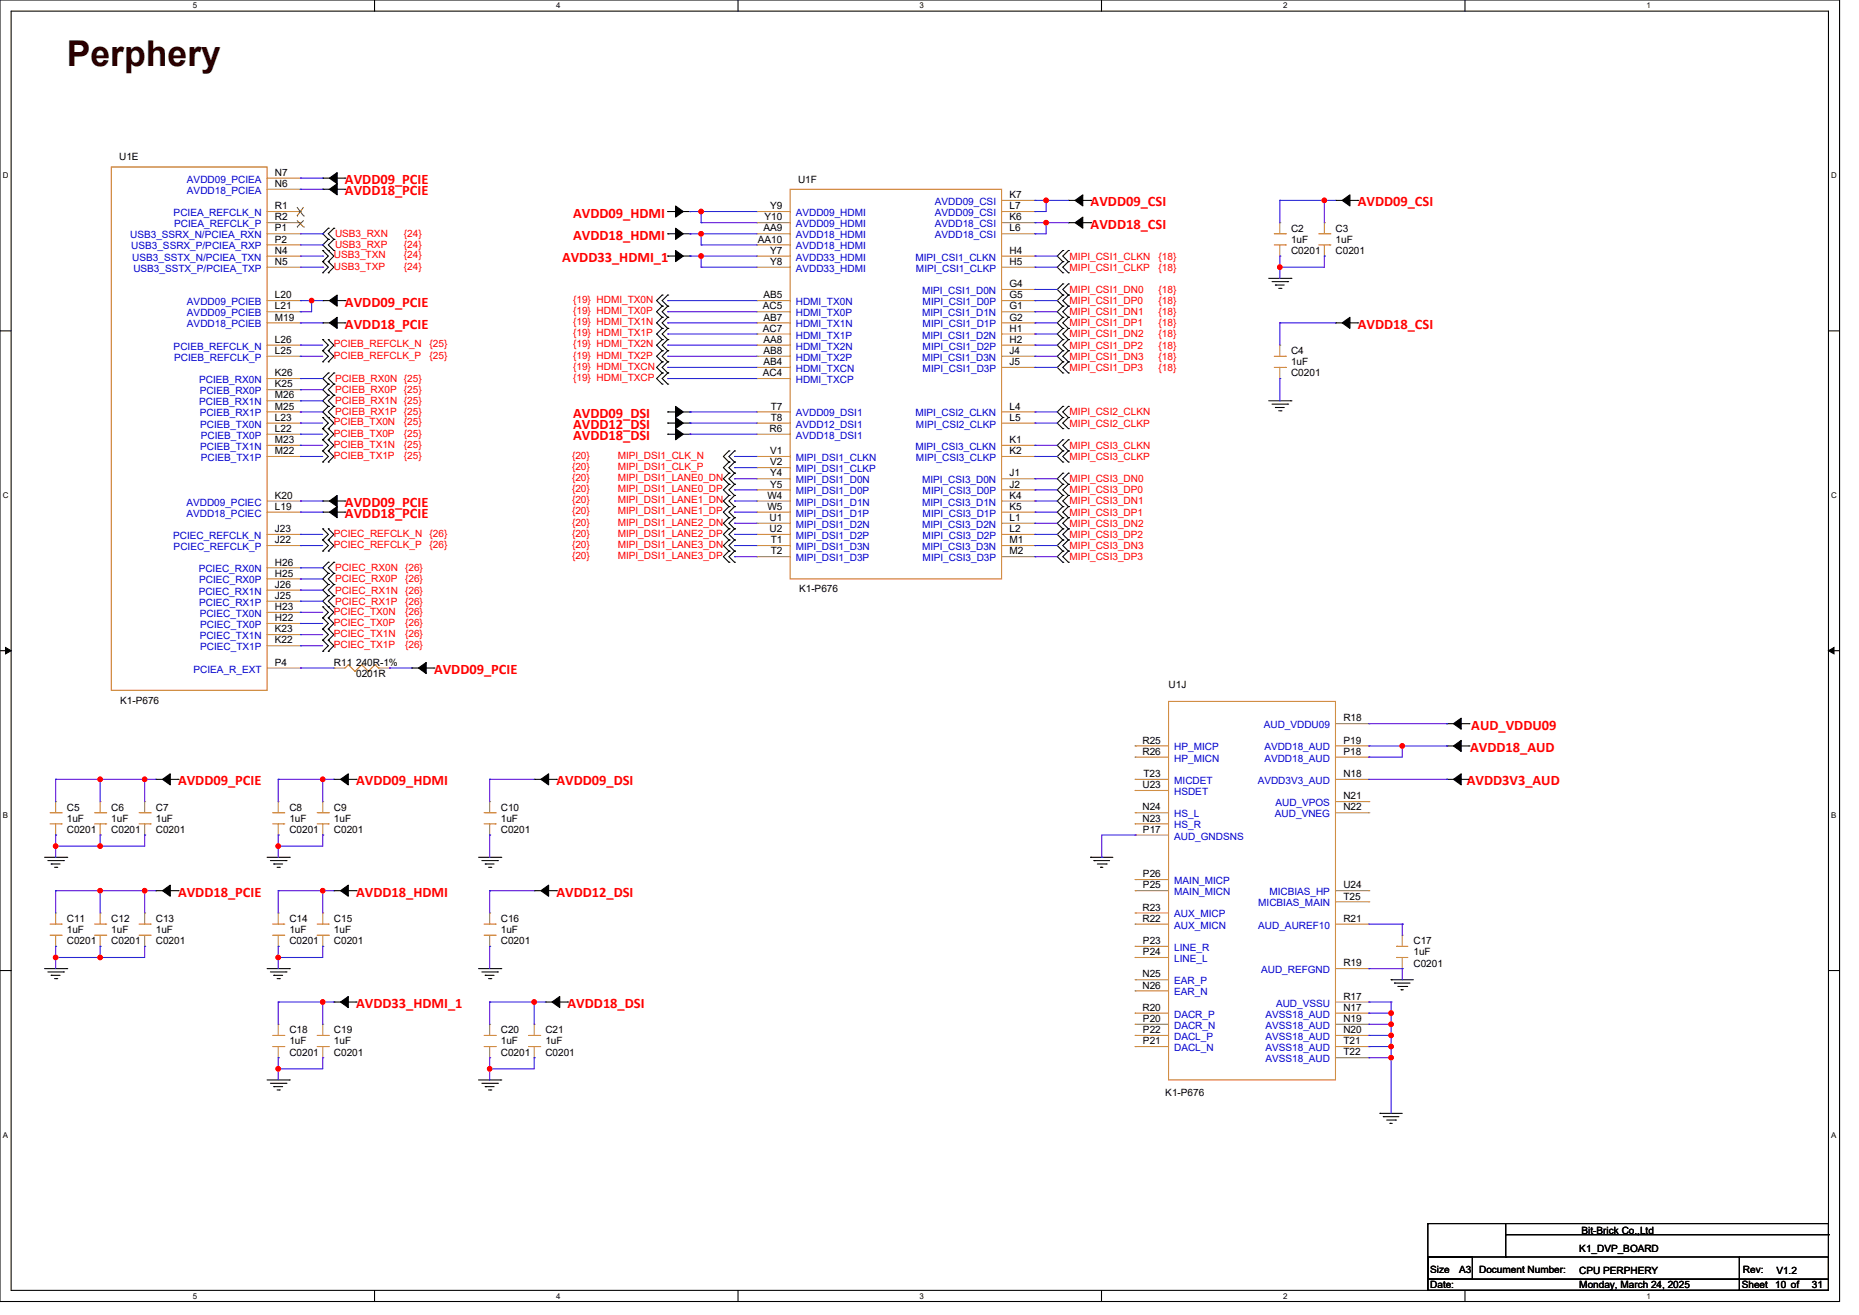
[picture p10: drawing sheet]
<svg xmlns="http://www.w3.org/2000/svg" width="297mm" height="210mm" viewBox="0 0 297 210" stroke-linecap="round" stroke-linejoin="round" font-family="sans-serif">
<defs><g id="words">
<text font-size="5.7" fill="#400000" x="10.7" y="10.5">Perphery</text>
<g font-size="2.3" fill="#f00">
<text x="55.1" y="29.4">AVDD09_PCIE</text>
<text x="55.1" y="31.2">AVDD18_PCIE</text>
<text x="91.6" y="34.7">AVDD09_HDMI</text>
<text x="174.2" y="33">AVDD09_CSI</text>
<text x="216.9" y="33">AVDD09_CSI</text>
<text x="89.8" y="41.8">AVDD33_HDMI_1</text>
<text x="91.6" y="38.3">AVDD18_HDMI</text>
<text x="174.2" y="36.5">AVDD18_CSI</text>
<text x="55.1" y="49">AVDD09_PCIE</text>
<text x="55.1" y="52.5">AVDD18_PCIE</text>
<text x="216.9" y="52.5">AVDD18_CSI</text>
<text x="91.6" y="66.7">AVDD09_DSI</text>
<text x="91.6" y="68.5">AVDD12_DSI</text>
<text x="91.6" y="70.3">AVDD18_DSI</text>
<text x="55.1" y="81">AVDD09_PCIE</text>
<text x="55.1" y="82.7">AVDD18_PCIE</text>
<text x="69.3" y="107.6">AVDD09_PCIE</text>
<text x="235.1" y="116.5">AUD_VDDU09</text>
<text x="28.4" y="125.4">AVDD09_PCIE</text>
<text x="56.9" y="125.4">AVDD09_HDMI</text>
<text x="88.9" y="125.4">AVDD09_DSI</text>
<text x="234.3" y="125.4">AVDD3V3_AUD</text>
<text x="234.9" y="120.1">AVDD18_AUD</text>
<text x="28.4" y="143.2">AVDD18_PCIE</text>
<text x="56.9" y="143.2">AVDD18_HDMI</text>
<text x="88.9" y="143.2">AVDD12_DSI</text>
<text x="56.9" y="161">AVDD33_HDMI_1</text>
<text x="90.7" y="161">AVDD18_DSI</text>
</g>
<g font-size="1.6">
<text x="19" y="25.6">U1E</text>
<text x="43.9" y="28.1">N7</text>
<text x="43.9" y="29.9">N6</text>
<text x="127.5" y="29.2">U1F</text>
<text x="43.9" y="33.4">R1</text>
<text x="43.9" y="35.2">R2</text>
<text x="122.2" y="35.2">Y10</text>
<text x="123" y="33.4">Y9</text>
<text x="161.3" y="31.6">K7</text>
<text x="161.3" y="33.4">L7</text>
<text x="161.3" y="35.2">K6</text>
<text x="43.9" y="37">P1</text>
<text x="43.9" y="38.7">P2</text>
<text x="43.9" y="40.5">N4</text>
<text x="121.1" y="38.7">AA10</text>
<text x="122" y="37">AA9</text>
<text x="123" y="40.5">Y7</text>
<text x="161.3" y="37">L6</text>
<text x="161.3" y="40.5">H4</text>
<text x="206.3" y="37">C2</text>
<text x="206.3" y="38.8">1uF</text>
<text x="206.3" y="40.6">C0201</text>
<text x="213.4" y="37">C3</text>
<text x="213.4" y="38.8">1uF</text>
<text x="213.4" y="40.6">C0201</text>
<text x="43.9" y="47.6">L20</text>
<text x="43.9" y="42.3">N5</text>
<text x="122" y="47.6">AB5</text>
<text x="123" y="42.3">Y8</text>
<text x="161.3" y="42.3">H5</text>
<text x="161.3" y="45.9">G4</text>
<text x="161.3" y="47.6">G5</text>
<text x="43.9" y="49.4">L21</text>
<text x="43.9" y="51.2">M19</text>
<text x="121.9" y="49.4">AC5</text>
<text x="121.9" y="53">AC7</text>
<text x="122" y="51.2">AB7</text>
<text x="161.3" y="49.4">G1</text>
<text x="161.3" y="51.2">G2</text>
<text x="161.3" y="53">H1</text>
<text x="43.9" y="54.7">L26</text>
<text x="43.9" y="56.5">L25</text>
<text x="122" y="54.7">AA8</text>
<text x="122" y="56.5">AB8</text>
<text x="122" y="58.3">AB4</text>
<text x="161.3" y="54.7">H2</text>
<text x="161.3" y="56.5">J4</text>
<text x="161.3" y="58.3">J5</text>
<text x="206.3" y="56.6">C4</text>
<text x="206.3" y="58.3">1uF</text>
<text x="43.9" y="60.1">K26</text>
<text x="43.9" y="61.9">K25</text>
<text x="43.9" y="63.6">M26</text>
<text x="43.9" y="65.4">M25</text>
<text x="121.9" y="60.1">AC4</text>
<text x="123.1" y="65.4">T7</text>
<text x="161.3" y="65.4">L4</text>
<text x="206.3" y="60.1">C0201</text>
<text x="43.9" y="67.2">L23</text>
<text x="43.9" y="69">L22</text>
<text x="43.9" y="70.7">M23</text>
<text x="123" y="69">R6</text>
<text x="123.1" y="67.2">T8</text>
<text x="161.3" y="67.2">L5</text>
<text x="161.3" y="70.7">K1</text>
<text x="43.9" y="72.5">M22</text>
<text x="123" y="72.5">V1</text>
<text x="123" y="74.3">V2</text>
<text x="123" y="76.1">Y4</text>
<text x="123" y="77.9">Y5</text>
<text x="161.3" y="72.5">K2</text>
<text x="161.3" y="76.1">J1</text>
<text x="161.3" y="77.9">J2</text>
<text x="43.9" y="79.6">K20</text>
<text x="43.9" y="81.4">L19</text>
<text x="122.6" y="79.6">W4</text>
<text x="122.6" y="81.4">W5</text>
<text x="123" y="83.2">U1</text>
<text x="161.3" y="79.6">K4</text>
<text x="161.3" y="81.4">K5</text>
<text x="161.3" y="83.2">L1</text>
<text x="43.9" y="85">J23</text>
<text x="43.9" y="86.8">J22</text>
<text x="123" y="85">U2</text>
<text x="123.1" y="86.8">T1</text>
<text x="123.1" y="88.5">T2</text>
<text x="161.3" y="85">L2</text>
<text x="161.3" y="86.8">M1</text>
<text x="161.3" y="88.5">M2</text>
<text x="43.9" y="90.3">H26</text>
<text x="43.9" y="92.1">H25</text>
<text x="43.9" y="93.9">J26</text>
<text x="43.9" y="95.6">J25</text>
<text x="127.7" y="94.6">K1-P676</text>
<text x="43.9" y="97.4">H23</text>
<text x="43.9" y="99.2">H22</text>
<text x="43.9" y="101">K23</text>
<text x="43.9" y="106.3">P4</text>
<text x="43.9" y="102.8">K22</text>
<text x="53.3" y="106.3">R11</text>
<text x="56.9" y="106.3">240R-1%</text>
<text x="19.2" y="112.4">K1-P676</text>
<text x="56.9" y="108.1">0201R</text>
<text x="186.7" y="109.9">U1J</text>
<text x="182.5" y="118.8">R25</text>
<text x="214.6" y="115.2">R18</text>
<text x="214.6" y="118.8">P19</text>
<text x="182.5" y="120.5">R26</text>
<text x="182.5" y="125.9">U23</text>
<text x="182.7" y="124.1">T23</text>
<text x="214.6" y="120.5">P18</text>
<text x="214.6" y="124.1">N18</text>
<text x="10.7" y="129.5">C5</text>
<text x="10.7" y="131.2">1uF</text>
<text x="17.8" y="129.5">C6</text>
<text x="17.8" y="131.2">1uF</text>
<text x="24.9" y="129.5">C7</text>
<text x="24.9" y="131.2">1uF</text>
<text x="46.2" y="129.5">C8</text>
<text x="46.2" y="131.2">1uF</text>
<text x="53.3" y="129.5">C9</text>
<text x="53.3" y="131.2">1uF</text>
<text x="80" y="129.5">C10</text>
<text x="80" y="131.2">1uF</text>
<text x="182.5" y="129.4">N24</text>
<text x="182.5" y="131.2">N23</text>
<text x="214.6" y="129.4">N22</text>
<text x="214.6" y="127.6">N21</text>
<text x="10.7" y="133">C0201</text>
<text x="17.8" y="133">C0201</text>
<text x="24.9" y="133">C0201</text>
<text x="46.2" y="133">C0201</text>
<text x="53.3" y="133">C0201</text>
<text x="80" y="133">C0201</text>
<text x="182.6" y="133">P17</text>
<text x="182.6" y="141.9">P25</text>
<text x="182.6" y="140.1">P26</text>
<text x="214.6" y="141.9">U24</text>
<text x="214.6" y="143.6">T25</text>
<text x="10.7" y="147.2">C11</text>
<text x="10.7" y="149">1uF</text>
<text x="17.8" y="147.2">C12</text>
<text x="17.8" y="149">1uF</text>
<text x="24.9" y="147.2">C13</text>
<text x="24.9" y="149">1uF</text>
<text x="46.2" y="147.2">C14</text>
<text x="46.2" y="149">1uF</text>
<text x="53.3" y="147.2">C15</text>
<text x="53.3" y="149">1uF</text>
<text x="80" y="147.2">C16</text>
<text x="80" y="149">1uF</text>
<text x="182.5" y="147.2">R22</text>
<text x="182.5" y="145.4">R23</text>
<text x="214.6" y="147.2">R21</text>
<text x="10.7" y="150.8">C0201</text>
<text x="17.8" y="150.8">C0201</text>
<text x="24.9" y="150.8">C0201</text>
<text x="46.2" y="150.8">C0201</text>
<text x="53.3" y="150.8">C0201</text>
<text x="80" y="150.8">C0201</text>
<text x="182.6" y="152.5">P24</text>
<text x="182.6" y="150.8">P23</text>
<text x="214.6" y="154.3">R19</text>
<text x="225.8" y="150.8">C17</text>
<text x="225.8" y="152.6">1uF</text>
<text x="225.8" y="154.3">C0201</text>
<text x="182.5" y="161.4">R20</text>
<text x="182.5" y="157.9">N26</text>
<text x="182.5" y="156.1">N25</text>
<text x="214.6" y="159.6">R17</text>
<text x="214.6" y="161.4">N17</text>
<text x="46.2" y="165">C18</text>
<text x="46.2" y="166.8">1uF</text>
<text x="53.3" y="165">C19</text>
<text x="53.3" y="166.8">1uF</text>
<text x="80" y="165">C20</text>
<text x="80" y="166.8">1uF</text>
<text x="87.1" y="165">C21</text>
<text x="87.1" y="166.8">1uF</text>
<text x="182.6" y="166.8">P21</text>
<text x="182.6" y="165">P22</text>
<text x="182.6" y="163.2">P20</text>
<text x="214.6" y="163.2">N19</text>
<text x="214.6" y="165">N20</text>
<text x="214.6" y="166.8">T21</text>
<text x="46.2" y="168.6">C0201</text>
<text x="53.3" y="168.6">C0201</text>
<text x="80" y="168.6">C0201</text>
<text x="87.1" y="168.6">C0201</text>
<text x="214.6" y="168.5">T22</text>
<text x="186.2" y="175">K1-P676</text>
<text x="252.7" y="197">Bit-Brick Co.,Ltd</text>
<text x="228.5" y="203.2">Size</text>
<text x="233.1" y="203.2">A3</text>
<text x="236.3" y="203.2">Document Number:</text>
<text x="252.3" y="203.4">CPU PERPHERY</text>
<text x="252.3" y="199.9">K1_DVP_BOARD</text>
<text x="278.5" y="203.2">Rev:</text>
<text x="283.8" y="203.4">V1.2</text>
<text x="228.5" y="205.7">Date:</text>
<text x="252.3" y="205.7">Monday, March 24, 2025</text>
<text x="278.3" y="205.7">Sheet</text>
<text x="283.6" y="205.7">10 of</text>
<text x="289.5" y="205.7">31</text>
</g>
<g font-size="1.6" fill="#00c">
<text x="29.9" y="29.2">AVDD09_PCIEA</text>
<text x="27.7" y="34.5">PCIEA_REFCLK_N</text>
<text x="29.9" y="30.9">AVDD18_PCIEA</text>
<text x="127.1" y="34.5">AVDD09_HDMI</text>
<text x="149.4" y="32.7">AVDD09_CSI</text>
<text x="149.4" y="34.5">AVDD09_CSI</text>
<text x="20.8" y="38.1">USB3_SSRX_N/PCIEA_RXN</text>
<text x="21" y="39.8">USB3_SSRX_P/PCIEA_RXP</text>
<text x="21.1" y="41.6">USB3_SSTX_N/PCIEA_TXN</text>
<text x="27.8" y="36.3">PCIEA_REFCLK_P</text>
<text x="127.1" y="36.3">AVDD09_HDMI</text>
<text x="127.1" y="38.1">AVDD18_HDMI</text>
<text x="127.1" y="41.6">AVDD33_HDMI</text>
<text x="127.1" y="39.8">AVDD18_HDMI</text>
<text x="146.3" y="41.6">MIPI_CSI1_CLKN</text>
<text x="149.4" y="36.3">AVDD18_CSI</text>
<text x="149.4" y="38.1">AVDD18_CSI</text>
<text x="21.3" y="43.4">USB3_SSTX_P/PCIEA_TXP</text>
<text x="127.1" y="43.4">AVDD33_HDMI</text>
<text x="146.3" y="43.4">MIPI_CSI1_CLKP</text>
<text x="147.3" y="46.9">MIPI_CSI1_D0N</text>
<text x="29.9" y="48.7">AVDD09_PCIEB</text>
<text x="29.9" y="50.5">AVDD09_PCIEB</text>
<text x="29.9" y="52.3">AVDD18_PCIEB</text>
<text x="127.1" y="48.7">HDMI_TX0N</text>
<text x="127.1" y="50.5">HDMI_TX0P</text>
<text x="127.1" y="52.3">HDMI_TX1N</text>
<text x="147.3" y="50.5">MIPI_CSI1_D1N</text>
<text x="147.4" y="48.7">MIPI_CSI1_D0P</text>
<text x="147.4" y="52.3">MIPI_CSI1_D1P</text>
<text x="27.7" y="55.8">PCIEB_REFCLK_N</text>
<text x="27.8" y="57.6">PCIEB_REFCLK_P</text>
<text x="127.1" y="54.1">HDMI_TX1P</text>
<text x="127.1" y="55.8">HDMI_TX2N</text>
<text x="127.1" y="57.6">HDMI_TX2P</text>
<text x="127.1" y="59.4">HDMI_TXCN</text>
<text x="147.3" y="54.1">MIPI_CSI1_D2N</text>
<text x="147.3" y="57.6">MIPI_CSI1_D3N</text>
<text x="147.4" y="55.8">MIPI_CSI1_D2P</text>
<text x="147.4" y="59.4">MIPI_CSI1_D3P</text>
<text x="31.8" y="61.2">PCIEB_RX0N</text>
<text x="31.8" y="64.7">PCIEB_RX1N</text>
<text x="31.9" y="62.9">PCIEB_RX0P</text>
<text x="127.1" y="61.2">HDMI_TXCP</text>
<text x="31.9" y="66.5">PCIEB_RX1P</text>
<text x="32" y="68.3">PCIEB_TX0N</text>
<text x="32" y="71.8">PCIEB_TX1N</text>
<text x="32.1" y="70.1">PCIEB_TX0P</text>
<text x="127.1" y="66.5">AVDD09_DSI1</text>
<text x="127.1" y="68.3">AVDD12_DSI1</text>
<text x="127.1" y="70.1">AVDD18_DSI1</text>
<text x="146.3" y="66.5">MIPI_CSI2_CLKN</text>
<text x="146.3" y="71.8">MIPI_CSI3_CLKN</text>
<text x="146.3" y="68.3">MIPI_CSI2_CLKP</text>
<text x="32.1" y="73.6">PCIEB_TX1P</text>
<text x="127.1" y="73.6">MIPI_DSI1_CLKN</text>
<text x="127.1" y="75.4">MIPI_DSI1_CLKP</text>
<text x="127.1" y="77.2">MIPI_DSI1_D0N</text>
<text x="146.3" y="73.6">MIPI_CSI3_CLKP</text>
<text x="147.3" y="77.2">MIPI_CSI3_D0N</text>
<text x="29.8" y="80.7">AVDD09_PCIEC</text>
<text x="29.8" y="82.5">AVDD18_PCIEC</text>
<text x="127.1" y="79">MIPI_DSI1_D0P</text>
<text x="127.1" y="80.7">MIPI_DSI1_D1N</text>
<text x="127.1" y="82.5">MIPI_DSI1_D1P</text>
<text x="147.3" y="80.7">MIPI_CSI3_D1N</text>
<text x="147.4" y="79">MIPI_CSI3_D0P</text>
<text x="147.4" y="82.5">MIPI_CSI3_D1P</text>
<text x="27.7" y="86.1">PCIEC_REFCLK_N</text>
<text x="27.7" y="87.8">PCIEC_REFCLK_P</text>
<text x="127.1" y="84.3">MIPI_DSI1_D2N</text>
<text x="127.1" y="86.1">MIPI_DSI1_D2P</text>
<text x="127.1" y="87.8">MIPI_DSI1_D3N</text>
<text x="127.1" y="89.6">MIPI_DSI1_D3P</text>
<text x="147.3" y="84.3">MIPI_CSI3_D2N</text>
<text x="147.3" y="87.8">MIPI_CSI3_D3N</text>
<text x="147.4" y="86.1">MIPI_CSI3_D2P</text>
<text x="147.4" y="89.6">MIPI_CSI3_D3P</text>
<text x="31.7" y="91.4">PCIEC_RX0N</text>
<text x="31.7" y="95">PCIEC_RX1N</text>
<text x="31.8" y="93.2">PCIEC_RX0P</text>
<text x="31.8" y="96.7">PCIEC_RX1P</text>
<text x="31.9" y="98.5">PCIEC_TX0N</text>
<text x="32" y="100.3">PCIEC_TX0P</text>
<text x="30.9" y="107.4">PCIEA_R_EXT</text>
<text x="31.9" y="102.1">PCIEC_TX1N</text>
<text x="32" y="103.8">PCIEC_TX1P</text>
<text x="187.6" y="119.8">HP_MICP</text>
<text x="201.9" y="116.3">AUD_VDDU09</text>
<text x="202" y="119.8">AVDD18_AUD</text>
<text x="187.6" y="121.6">HP_MICN</text>
<text x="187.6" y="125.2">MICDET</text>
<text x="200.9" y="125.2">AVDD3V3_AUD</text>
<text x="202" y="121.6">AVDD18_AUD</text>
<text x="187.6" y="127">HSDET</text>
<text x="187.6" y="130.5">HS_L</text>
<text x="203.7" y="130.5">AUD_VNEG</text>
<text x="203.8" y="128.7">AUD_VPOS</text>
<text x="187.6" y="134.1">AUD_GNDSNS</text>
<text x="187.6" y="132.3">HS_R</text>
<text x="187.6" y="143">MAIN_MICN</text>
<text x="187.6" y="141.2">MAIN_MICP</text>
<text x="202.8" y="143">MICBIAS_HP</text>
<text x="187.6" y="148.3">AUX_MICN</text>
<text x="187.6" y="146.5">AUX_MICP</text>
<text x="201" y="144.7">MICBIAS_MAIN</text>
<text x="201" y="148.3">AUD_AUREF10</text>
<text x="187.6" y="153.6">LINE_L</text>
<text x="187.6" y="151.8">LINE_R</text>
<text x="201.5" y="155.4">AUD_REFGND</text>
<text x="187.6" y="159">EAR_N</text>
<text x="187.6" y="157.2">EAR_P</text>
<text x="203.9" y="160.7">AUD_VSSU</text>
<text x="187.6" y="167.9">DACL_N</text>
<text x="187.6" y="166.1">DACL_P</text>
<text x="187.6" y="164.3">DACR_N</text>
<text x="187.6" y="162.5">DACR_P</text>
<text x="202.2" y="162.5">AVSS18_AUD</text>
<text x="202.2" y="164.3">AVSS18_AUD</text>
<text x="202.2" y="166.1">AVSS18_AUD</text>
<text x="202.2" y="167.9">AVSS18_AUD</text>
<text x="202.2" y="169.6">AVSS18_AUD</text>
</g>
<g font-size="1.6" fill="#f00">
<text x="53.3" y="41.3">USB3_TXN</text>
<text x="53.5" y="37.9">USB3_RXN</text>
<text x="53.5" y="39.7">USB3_RXP</text>
<text x="64.5" y="37.9">{24}</text>
<text x="64.5" y="39.7">{24}</text>
<text x="64.5" y="41.3">{24}</text>
<text x="170.9" y="41.4">MIPI_CSI1_CLKN</text>
<text x="185.1" y="41.4">{18}</text>
<text x="53.3" y="43">USB3_TXP</text>
<text x="64.5" y="43">{24}</text>
<text x="170.9" y="43.2">MIPI_CSI1_CLKP</text>
<text x="170.9" y="46.8">MIPI_CSI1_DN0</text>
<text x="185.1" y="43.2">{18}</text>
<text x="185.1" y="46.8">{18}</text>
<text x="91.6" y="48.4">{19} HDMI_TX0N</text>
<text x="91.6" y="50.2">{19} HDMI_TX0P</text>
<text x="91.6" y="51.9">{19} HDMI_TX1N</text>
<text x="91.6" y="53.7">{19} HDMI_TX1P</text>
<text x="170.9" y="48.6">MIPI_CSI1_DP0</text>
<text x="170.9" y="50.3">MIPI_CSI1_DN1</text>
<text x="170.9" y="52.1">MIPI_CSI1_DP1</text>
<text x="170.9" y="53.9">MIPI_CSI1_DN2</text>
<text x="185.1" y="48.6">{18}</text>
<text x="185.1" y="50.3">{18}</text>
<text x="185.1" y="52.1">{18}</text>
<text x="185.1" y="53.9">{18}</text>
<text x="53.3" y="55.5">PCIEB_REFCLK_N</text>
<text x="53.3" y="57.3">PCIEB_REFCLK_P</text>
<text x="68.6" y="55.5">{25}</text>
<text x="68.6" y="57.3">{25}</text>
<text x="91.6" y="55.5">{19} HDMI_TX2N</text>
<text x="91.6" y="57.3">{19} HDMI_TX2P</text>
<text x="91.6" y="59">{19} HDMI_TXCN</text>
<text x="170.9" y="55.7">MIPI_CSI1_DP2</text>
<text x="170.9" y="57.4">MIPI_CSI1_DN3</text>
<text x="170.9" y="59.2">MIPI_CSI1_DP3</text>
<text x="185.1" y="55.7">{18}</text>
<text x="185.1" y="57.4">{18}</text>
<text x="185.1" y="59.2">{18}</text>
<text x="53.5" y="61">PCIEB_RX0N {25}</text>
<text x="53.5" y="62.8">PCIEB_RX0P</text>
<text x="53.5" y="64.6">PCIEB_RX1N {25}</text>
<text x="64.5" y="62.8">{25}</text>
<text x="91.6" y="60.8">{19} HDMI_TXCP</text>
<text x="53.3" y="67.9">PCIEB_TX0N</text>
<text x="53.3" y="69.7">PCIEB_TX0P</text>
<text x="53.3" y="71.5">PCIEB_TX1N</text>
<text x="53.5" y="66.3">PCIEB_RX1P</text>
<text x="64.5" y="66.3">{25}</text>
<text x="64.5" y="67.9">{25}</text>
<text x="64.5" y="69.7">{25}</text>
<text x="64.5" y="71.5">{25}</text>
<text x="170.9" y="71.7">MIPI_CSI3_CLKN</text>
<text x="170.9" y="66.3">MIPI_CSI2_CLKN</text>
<text x="170.9" y="68.1">MIPI_CSI2_CLKP</text>
<text x="53.3" y="73.3">PCIEB_TX1P</text>
<text x="64.5" y="73.3">{25}</text>
<text x="91.4" y="73.3">{20}</text>
<text x="91.4" y="75">{20}</text>
<text x="91.4" y="76.8">{20}</text>
<text x="98.7" y="73.3">MIPI_DSI1_CLK_N</text>
<text x="98.7" y="75">MIPI_DSI1_CLK_P</text>
<text x="98.7" y="76.8">MIPI_DSI1_LANE0_DN</text>
<text x="170.9" y="73.4">MIPI_CSI3_CLKP</text>
<text x="170.9" y="77">MIPI_CSI3_DN0</text>
<text x="91.4" y="78.6">{20}</text>
<text x="91.4" y="80.4">{20}</text>
<text x="91.4" y="82.2">{20}</text>
<text x="91.4" y="83.9">{20}</text>
<text x="98.7" y="78.6">MIPI_DSI1_LANE0_DP</text>
<text x="98.7" y="80.4">MIPI_DSI1_LANE1_DN</text>
<text x="98.7" y="82.2">MIPI_DSI1_LANE1_DP</text>
<text x="98.7" y="83.9">MIPI_DSI1_LANE2_DN</text>
<text x="170.9" y="78.8">MIPI_CSI3_DP0</text>
<text x="170.9" y="80.6">MIPI_CSI3_DN1</text>
<text x="170.9" y="82.3">MIPI_CSI3_DP1</text>
<text x="53.3" y="85.7">PCIEC_REFCLK_N</text>
<text x="53.3" y="87.5">PCIEC_REFCLK_P</text>
<text x="68.6" y="85.7">{26}</text>
<text x="68.6" y="87.5">{26}</text>
<text x="91.4" y="85.7">{20}</text>
<text x="91.4" y="87.5">{20}</text>
<text x="91.4" y="89.3">{20}</text>
<text x="98.7" y="85.7">MIPI_DSI1_LANE2_DP</text>
<text x="98.7" y="87.5">MIPI_DSI1_LANE3_DN</text>
<text x="98.7" y="89.3">MIPI_DSI1_LANE3_DP</text>
<text x="170.9" y="84.1">MIPI_CSI3_DN2</text>
<text x="170.9" y="85.9">MIPI_CSI3_DP2</text>
<text x="170.9" y="87.7">MIPI_CSI3_DN3</text>
<text x="170.9" y="89.5">MIPI_CSI3_DP3</text>
<text x="53.5" y="91.2">PCIEC_RX0N</text>
<text x="53.5" y="93">PCIEC_RX0P</text>
<text x="53.5" y="94.8">PCIEC_RX1N</text>
<text x="64.7" y="91.2">{26}</text>
<text x="64.7" y="93">{26}</text>
<text x="64.7" y="94.8">{26}</text>
<text x="53.3" y="98.2">PCIEC_TX0N</text>
<text x="53.3" y="99.9">PCIEC_TX0P</text>
<text x="53.3" y="101.7">PCIEC_TX1N</text>
<text x="53.5" y="96.6">PCIEC_RX1P</text>
<text x="64.7" y="96.6">{26}</text>
<text x="64.7" y="98.2">{26}</text>
<text x="64.7" y="99.9">{26}</text>
<text x="64.7" y="101.7">{26}</text>
<text x="53.3" y="103.5">PCIEC_TX1P</text>
<text x="64.7" y="103.5">{26}</text>
</g>
<g font-size="1.3">
<text x="30.8" y="1.3">5</text>
<text x="88.9" y="1.3">4</text>
<text x="146.9" y="1.3">3</text>
<text x="205" y="1.3">2</text>
<text x="263.1" y="1.3">1</text>
<text x=".4" y="28.5">D</text>
<text x="292.5" y="28.5">D</text>
<text x=".4" y="79.5">C</text>
<text x="292.5" y="79.5">C</text>
<text x=".4" y="130.6">B</text>
<text x="292.5" y="130.6">B</text>
<text x=".4" y="181.7">A</text>
<text x="292.5" y="181.7">A</text>
<text x="30.8" y="207.4">5</text>
<text x="88.9" y="207.4">4</text>
<text x="146.9" y="207.4">3</text>
<text x="205" y="207.4">2</text>
<text x="263.1" y="207.4">1</text>
</g>
</g></defs>
<path d="M0 0h293.9v207.8h-293.9zM1.8 1.8h290.3v204.3h-290.3z" fill="none" stroke="#000" stroke-width=".17"/>
<g fill="#fff">
<path d="M30.8 .2h.7v1.4h-.7z"/>
<path d="M30.8 206.2h.7v1.5h-.7z"/>
</g>
<path d="M59.8 0v1.8M59.8 206.1v1.7" fill="none" stroke="#000" stroke-width=".17"/>
<g fill="#fff">
<path d="M88.9 .2h.7v1.4h-.7z"/>
<path d="M88.9 206.2h.7v1.5h-.7z"/>
</g>
<path d="M117.9 0v1.8M117.9 206.1v1.7" fill="none" stroke="#000" stroke-width=".17"/>
<g fill="#fff">
<path d="M146.9 .2h.7v1.4h-.7z"/>
<path d="M146.9 206.2h.7v1.5h-.7z"/>
</g>
<path d="M176 0v1.8M176 206.1v1.7" fill="none" stroke="#000" stroke-width=".17"/>
<g fill="#fff">
<path d="M205 .2h.7v1.4h-.7z"/>
<path d="M205 206.2h.7v1.5h-.7z"/>
</g>
<path d="M234.1 0v1.8M234.1 206.1v1.7" fill="none" stroke="#000" stroke-width=".17"/>
<g fill="#fff">
<path d="M263.1 .2h.7v1.4h-.7z"/>
<path d="M263.1 206.2h.7v1.5h-.7z"/>
<path d="M.4 27.3h1v1.4h-1z"/>
<path d="M292.6 27.3h.9v1.4h-.9z"/>
<path d="M.4 78.4h1v1.4h-1z"/>
<path d="M292.6 78.4h.9v1.4h-.9z"/>
</g>
<path d="M0 52.8h1.8M292.1 52.8h1.8" fill="none" stroke="#000" stroke-width=".17"/>
<g fill="#fff">
<path d="M.4 129.4h.9v1.5h-.9z"/>
<path d="M292.6 129.4h.8v1.5h-.8z"/>
</g>
<path d="M0 103.9h1.8M292.1 103.9h1.8" fill="none" stroke="#000" stroke-width=".17"/>
<path d="M.9 103.4l.9 .5-.9 .5zM292.1 103.9l.9-.5v1z" fill="#000" stroke="#000" stroke-width=".16"/>
<g fill="#fff">
<path d="M.4 180.5h.9v1.4h-.9z"/>
<path d="M292.6 180.5h.8v1.4h-.8z"/>
</g>
<g fill="none" stroke="#000" stroke-width=".17">
<path d="M51.6 28.4h.1M51.6 30.2h.1M51.6 28.4h1.2M51.6 30.2h1.2M52.5 36.4h.1M52.5 38.2h.1M52.5 36.4l-.9 .9 .9 .9M52.5 38.2l-.9 .9 1.7 1.8-.8 .9M53.2 28.4h1.9M53.2 30.2h1.9M53.3 38.2h.1M53.3 36.4h.1"/>
<path d="M53.3 36.4l-.8 .9 .8 .9M53.3 38.2l-.8 .9 .8 .9M55.1 28.4h.1M55.1 30.2h.1M106.7 33.8h.1M106.7 37.3h.1M106.7 33.8h1.9M106.7 37.3h1.9M109 33.8h1.2M109 37.3h1.2M110.2 33.8h.1M110.2 37.3h.1"/>
<path d="M170.7 32h.1M170.7 35.6h.1M170.7 32h1.2M170.7 35.6h1.2M172.3 32h1.9M172.3 35.6h1.9M174.2 32h.1M174.2 35.6h.1M213.4 32h.1M213.4 32h1.2M215 32h1.9M216.9 32h.1"/>
<path d="M51.6 48h.1M51.6 51.6h.1M51.6 41.8h.1M51.6 40h.1M51.6 43.6h.1M51.6 56h.1M51.6 54.2h.1M51.6 57.8h.1M51.6 51.6h1.2M51.6 48h1.2M51.6 40l.9 .9-.9 .9M51.6 41.8l.9 .9-.9 .9"/>
<path d="M51.6 54.2l.9 .9-.9 .9M51.6 56l.9 .9-.9 .9M52.5 40h.1M52.5 41.8h.1M52.5 43.6h.1M52.5 56h.1M52.5 54.2h.1M52.5 57.8h.1M52.5 59.6h.1M52.5 41.8l.8 .9-.8 .9M52.5 54.2l.8 .9-.8 .9M52.5 56l.8 .9-.8 .9"/>
<path d="M52.5 59.6l-.9 .9 .9 .8M53.2 51.6h1.9M53.2 48h1.9M53.3 40h.1M53.3 59.6h.1M53.3 59.6l-.8 .9 .8 .8M55.1 48h.1M55.1 51.6h.1M105.8 47.1h.1M105.8 48.9h.1M105.8 50.7h.1M105.8 52.5h.1"/>
<path d="M105.8 54.2h.1M105.8 56h.1M105.8 57.8h.1M105.8 59.6h.1M105.8 47.1l-.9 .9 .9 .9M105.8 48.9l-.9 .9 .9 .9M105.8 50.7l-.9 .9 .9 .9M105.8 52.5l-.9 .8 .9 .9M105.8 54.2l-.9 .9 .9 .9M105.8 56l-.9 .9 .9 .9M105.8 57.8l-.9 .9 .9 .9M105.8 59.6l-.9 .9 .9 .8"/>
<path d="M106.7 40.9h.1M106.7 47.1h.1M106.7 48.9h.1M106.7 50.7h.1M106.7 52.5h.1M106.7 54.2h.1M106.7 56h.1M106.7 57.8h.1M106.7 59.6h.1M106.7 40.9h1.9M106.7 47.1l-.9 .9 .9 .9M106.7 48.9l-.9 .9 .9 .9"/>
<path d="M106.7 50.7l-.9 .9 .9 .9M106.7 52.5l-.9 .8 .9 .9M106.7 54.2l-.9 .9 .9 .9M106.7 56l-.9 .9 .9 .9M106.7 57.8l-.9 .9 .9 .9M106.7 59.6l-.9 .9 .9 .8M109 40.9h1.2M110.2 40.9h.1M169.8 40h.1M169.8 41.8h.1M169.8 43.6h.1M169.8 45.3h.1"/>
<path d="M169.8 47.1h.1M169.8 48.9h.1M169.8 50.7h.1M169.8 52.5h.1M169.8 54.2h.1M169.8 56h.1M169.8 57.8h.1M169.8 59.6h.1M169.8 40l-.9 .9 .9 .9M169.8 41.8l-.9 .9 .9 .9M169.8 45.3l-.9 .9 .9 .9M169.8 47.1l-.9 .9 .9 .9"/>
<path d="M169.8 48.9l-.9 .9 .9 .9M169.8 50.7l-.9 .9 .9 .9M169.8 52.5l-.9 .8 .9 .9M169.8 54.2l-.9 .9 .9 .9M169.8 56l-.9 .9 .9 .9M169.8 57.8l-.9 .9 .9 .9M170.7 41.8h.1M170.7 40h.1M170.7 43.6h.1M170.7 47.1h.1M170.7 45.3h.1M170.7 48.9h.1"/>
<path d="M170.7 50.7h.1M170.7 52.5h.1M170.7 54.2h.1M170.7 56h.1M170.7 57.8h.1M170.7 59.6h.1M170.7 40l-.9 .9 .9 .9M170.7 41.8l-.9 .9 .9 .9M170.7 45.3l-.9 .9 .9 .9M170.7 47.1l-.9 .9 .9 .9M170.7 48.9l-.9 .9 .9 .9M170.7 50.7l-.9 .9 .9 .9"/>
<path d="M170.7 52.5l-.9 .8 .9 .9M170.7 54.2l-.9 .9 .9 .9M170.7 56l-.9 .9 .9 .9M170.7 57.8l-.9 .9 .9 .9M202.7 44.4h3.5M203.2 45h2.5M203.8 45.5h.1M203.8 45.5h1.4M204.3 46h.3M204.6 46h.1M205.7 45h.1M206.2 44.4h.1"/>
<path d="M213.4 51.6h.1M213.4 51.6h1.2M215 51.6h1.9M216.9 51.6h.1M51.6 68.5h.1M51.6 66.7h.1M51.6 70.2h.1M51.6 72h.1M51.6 73.8h.1M51.6 66.7l.9 .9-.9 .9M51.6 68.5l.9 .8-.9 .9M51.6 70.2l.9 .9-.9 .9"/>
<path d="M51.6 72l.9 .9-.9 .9M52.5 61.3h.1M52.5 63.1h.1M52.5 64.9h.1M52.5 66.7h.1M52.5 68.5h.1M52.5 70.2h.1M52.5 72h.1M52.5 73.8h.1M52.5 61.3l-.9 .9 .9 .9M52.5 63.1l-.9 .9 .9 .9M52.5 64.9l-.9 .9 1.7 1.8-.8 .9"/>
<path d="M52.5 68.5l.8 .8-.8 .9M52.5 70.2l.8 .9-.8 .9M52.5 72l.8 .9-.8 .9M53.3 61.3h.1M53.3 63.1h.1M53.3 64.9h.1M53.3 66.7h.1M53.3 61.3l-.8 .9 .8 .9M53.3 63.1l-.8 .9 .8 .9M53.3 64.9l-.8 .9 .8 .9M105.8 61.3h.1M106.7 65.8h.1"/>
<path d="M106.7 67.6h.1M106.7 69.3h.1M106.7 61.3h.1M106.7 65.8h1.9M106.7 67.6h1.9M106.7 69.3h1.9M109 65.8h1.2M109 67.6h1.2M109 69.3h1.2M110.2 65.8h.1M110.2 67.6h.1M110.2 69.3h.1"/>
<path d="M116.5 72h.1M116.5 73.8h.1M116.5 75.6h.1M116.5 77.3h.1M116.5 79.1h.1M116.5 72l-.9 .9 .9 .9M116.5 73.8l-.9 .9 .9 .9M116.5 75.6l-.9 .9 .9 .8M116.5 77.3l-.9 .9 .9 .9M116.5 79.1l-.9 .9 .9 .9M117.3 72h.1M117.3 73.8h.1"/>
<path d="M117.3 75.6h.1M117.3 77.3h.1M117.3 79.1h.1M117.3 72l-.8 .9 .8 .9M117.3 73.8l-.8 .9 .8 .9M117.3 75.6l-.8 .9 .8 .8M117.3 77.3l-.8 .9 .8 .9M117.3 79.1l-.8 .9 .8 .9M169.8 70.2h.1M169.8 72h.1M169.8 73.8h.1M169.8 75.6h.1"/>
<path d="M169.8 77.3h.1M169.8 79.1h.1M169.8 64.9h.1M169.8 66.7h.1M169.8 68.5h.1M169.8 70.2l-.9 .9 .9 .9M169.8 72l-.9 .9 .9 .9M169.8 75.6l-.9 .9 .9 .8M169.8 77.3l-.9 .9 .9 .9M169.8 79.1l-.9 .9 .9 .9M169.8 64.9l-.9 .9 .9 .9M169.8 66.7l-.9 .9 .9 .9"/>
<path d="M170.7 72h.1M170.7 70.2h.1M170.7 73.8h.1M170.7 77.3h.1M170.7 75.6h.1M170.7 79.1h.1M170.7 66.7h.1M170.7 64.9h.1M170.7 68.5h.1M170.7 70.2l-.9 .9 .9 .9M170.7 72l-.9 .9 .9 .9M170.7 75.6l-.9 .9 .9 .8"/>
<path d="M170.7 77.3l-.9 .9 .9 .9M170.7 79.1l-.9 .9 .9 .9M170.7 64.9l-.9 .9 .9 .9M170.7 66.7l-.9 .9 .9 .9M202.7 64h3.5M203.2 64.5h2.5M203.8 65.1h.1M203.8 65.1h1.4M204.3 65.6h.3M204.6 65.6h.1M205.7 64.5h.1M206.2 64h.1"/>
<path d="M51.6 80h.1M51.6 81.8h.1M51.6 86.2h.1M51.6 84.5h.1M51.6 88h.1M51.6 98.7h.1M51.6 96.9h.1M51.6 80h1.2M51.6 81.8h1.2M51.6 84.5l.9 .8-.9 .9M51.6 86.2l.9 .9-.9 .9M51.6 96.9l.9 .9-.9 .9"/>
<path d="M51.6 98.7l.9 .9-.9 .9M52.5 86.2h.1M52.5 84.5h.1M52.5 88h.1M52.5 89.8h.1M52.5 91.6h.1M52.5 93.3h.1M52.5 95.1h.1M52.5 96.9h.1M52.5 98.7h.1M52.5 98.7l.8 .9-.8 .9M52.5 84.5l.8 .8-.8 .9"/>
<path d="M52.5 86.2l.8 .9-.8 .9M52.5 89.8l-.9 .9 .9 .9M52.5 91.6l-.9 .9 .9 .8M52.5 93.3l-.9 .9 .9 .9M52.5 95.1l-.9 .9 1.7 1.8-.8 .9M53.2 80h1.9M53.2 81.8h1.9M53.3 91.6h.1M53.3 89.8h.1M53.3 93.3h.1M53.3 95.1h.1M53.3 96.9h.1"/>
<path d="M53.3 89.8l-.8 .9 .8 .9M53.3 91.6l-.8 .9 .8 .8M53.3 93.3l-.8 .9 .8 .9M53.3 95.1l-.8 .9 .8 .9M55.1 80h.1M55.1 81.8h.1M116.5 80.9h.1M116.5 82.7h.1M116.5 84.5h.1M116.5 86.2h.1M116.5 88h.1M116.5 89.8h.1"/>
<path d="M116.5 80.9l-.9 .9 .9 .9M116.5 82.7l-.9 .9 .9 .9M116.5 84.5l-.9 .8 .9 .9M116.5 86.2l-.9 .9 .9 .9M116.5 88l-.9 .9 .9 .9M117.3 80.9h.1M117.3 82.7h.1M117.3 84.5h.1M117.3 86.2h.1M117.3 88h.1M117.3 89.8h.1M117.3 80.9l-.8 .9 .8 .9"/>
<path d="M117.3 82.7l-.8 .9 .8 .9M117.3 84.5l-.8 .8 .8 .9M117.3 86.2l-.8 .9 .8 .9M117.3 88l-.8 .9 .8 .9M169.8 80.9h.1M169.8 82.7h.1M169.8 84.5h.1M169.8 86.2h.1M169.8 88h.1M169.8 89.8h.1M169.8 80.9l-.9 .9 .9 .9M169.8 82.7l-.9 .9 .9 .9"/>
<path d="M169.8 84.5l-.9 .8 .9 .9M169.8 86.2l-.9 .9 .9 .9M169.8 88l-.9 .9 .9 .9M170.7 80.9h.1M170.7 82.7h.1M170.7 84.5h.1M170.7 86.2h.1M170.7 88h.1M170.7 89.8h.1M170.7 80.9l-.9 .9 .9 .9M170.7 82.7l-.9 .9 .9 .9M170.7 84.5l-.9 .8 .9 .9"/>
<path d="M170.7 86.2l-.9 .9 .9 .9M170.7 88l-.9 .9 .9 .9M51.6 100.5h.1M51.6 102.2h.1M51.6 104h.1M51.6 100.5l.9 .8-.9 .9M51.6 102.2l.9 .9-.9 .9M52.5 100.5h.1M52.5 102.2h.1M52.5 104h.1M52.5 102.2l.8 .9-.8 .9M52.5 100.5l.8 .8-.8 .9"/>
<path d="M65.8 106.7h.1M65.8 106.7h1.2M67.4 106.7h1.9M69.3 106.7h.1M231.1 115.6h.1M231.1 119.1h.1M231.1 115.6h1.3M231.1 119.1h1.3M232.7 115.6h2M232.7 119.1h2M234.7 115.6h.1M234.7 119.1h.1"/>
<path d="M7.1 136.9h3.6M7.6 137.4h2.5M8.2 138h.1M8.2 138h1.4M8.7 138.5h.4M9.1 138.5h.1M10.1 137.4h.1M10.7 136.9h.1M24.9 124.5h.1M24.9 124.5h1.2M26.5 124.5h1.9M28.4 124.5h.1"/>
<path d="M42.7 136.9h3.5M43.2 137.4h2.5M43.7 138h.1M43.7 138h1.5M44.3 138.5h.3M44.6 138.5h.1M45.7 137.4h.1M46.2 136.9h.1M53.3 124.5h.1M53.3 124.5h1.3M54.9 124.5h2M56.9 124.5h.1"/>
<path d="M76.5 136.9h3.5M77 137.4h2.5M77.5 138h.1M77.5 138h1.4M78.1 138.5h.3M78.4 138.5h.1M79.5 137.4h.1M80 136.9h.1M85.3 124.5h.1M85.3 124.5h1.3M86.9 124.5h2M88.9 124.5h.1"/>
<path d="M174.2 136.9h.1M174.2 136.9h3.6M174.8 137.4h.1M174.8 137.4h2.5M175.3 138h1.4M175.8 138.5h.1M175.8 138.5h.4M176.7 138h.1M231.1 124.5h.1M231.1 124.5h1.3M232.7 124.5h2M234.7 124.5h.1"/>
<path d="M0 155h1.8M7.1 154.7h3.6M7.6 155.2h2.5M8.2 155.8h.1M8.2 155.8h1.4M8.7 156.3h.4M9.1 156.3h.1M10.1 155.2h.1M10.7 154.7h.1M24.9 142.2h.1M24.9 142.2h1.2M26.5 142.2h1.9"/>
<path d="M28.4 142.2h.1M42.7 154.7h3.5M43.2 155.2h2.5M43.7 155.8h.1M43.7 155.8h1.5M44.3 156.3h.3M44.6 156.3h.1M45.7 155.2h.1M46.2 154.7h.1M53.3 142.2h.1M53.3 142.2h1.3M54.9 142.2h2"/>
<path d="M56.9 142.2h.1M76.5 154.7h3.5M77 155.2h2.5M77.5 155.8h.1M77.5 155.8h1.4M78.1 156.3h.3M78.4 156.3h.1M79.5 155.2h.1M80 154.7h.1M85.3 142.2h.1M85.3 142.2h1.3M86.9 142.2h2"/>
<path d="M88.9 142.2h.1M222.2 156.5h.1M222.2 156.5h3.6M222.8 157h.1M222.8 157h2.5M223.3 157.5h1.4M223.8 158.1h.1M223.8 158.1h.4M224.7 157.5h.1M292.1 155h1.8M42.7 172.5h3.5M43.2 173h2.5"/>
<path d="M43.7 173.5h.1M43.7 173.5h1.5M44.3 174.1h.3M44.6 174.1h.1M45.7 173h.1M46.2 172.5h.1M53.3 160h.1M53.3 160h1.3M54.9 160h2M56.9 160h.1M76.5 172.5h3.5M77 173h2.5"/>
<path d="M77.5 173.5h.1M77.5 173.5h1.4M78.1 174.1h.3M78.4 174.1h.1M79.5 173h.1M80 172.5h.1M87.1 160h.1M87.1 160h1.3M88.7 160h2M90.7 160h.1M220.5 177.8h.1M220.5 177.8h3.5"/>
<path d="M221 178.3h.1M221 178.3h2.5M221.5 178.9h1.5M222.1 179.4h.1M222.1 179.4h.3M223 178.9h.1M228.1 195.4h64v10.7h-64zM240.6 197.2h51.5M240.6 195.4v5.3M292.1 197.2h.1M228.1 200.7h7.1v3.6h-7.1zM228.1 200.7h49.8v3.6h-49.8z"/>
<path d="M228.1 204.3h49.8v1.8h-49.8zM240.6 200.7h.1M277.9 200.7h14.2v3.6h-14.2zM277.9 204.3h14.2v1.8h-14.2z"/>
</g>
<g fill="#000" stroke="#000" stroke-width=".17">
<path d="M52.6 28.4l1.3-.8v1.7z" fill-rule="evenodd"/>
<path d="M52.6 30.2l1.3-.9v1.8z" fill-rule="evenodd"/>
<path d="M107.9 32.9l1.3 .9-1.3 .9z" fill-rule="evenodd"/>
<path d="M107.9 36.4l1.3 .9-1.3 .9z" fill-rule="evenodd"/>
<path d="M171.8 32l1.2-.9v1.8z" fill-rule="evenodd"/>
<path d="M171.8 35.6l1.2-.9v1.7z" fill-rule="evenodd"/>
<path d="M214.4 32l1.3-.9v1.8z" fill-rule="evenodd"/>
<path d="M52.6 48l1.3-.9v1.8z" fill-rule="evenodd"/>
<path d="M52.6 51.6l1.3-.9v1.8z" fill-rule="evenodd"/>
<path d="M107.9 40l1.3 .9-1.3 .9z" fill-rule="evenodd"/>
<path d="M214.4 51.6l1.3-.9v1.8z" fill-rule="evenodd"/>
<path d="M107.9 64.9l1.3 .9-1.3 .9z" fill-rule="evenodd"/>
<path d="M107.9 66.7l1.3 .9-1.3 .9z" fill-rule="evenodd"/>
<path d="M107.9 68.5l1.3 .8-1.3 .9z" fill-rule="evenodd"/>
<path d="M52.6 80l1.3-.9v1.8z" fill-rule="evenodd"/>
<path d="M52.6 81.8l1.3-.9v1.8z" fill-rule="evenodd"/>
<path d="M66.9 106.7l1.2-.9v1.8z" fill-rule="evenodd"/>
<path d="M232.2 115.6l1.2-.9v1.8z" fill-rule="evenodd"/>
<path d="M232.2 119.1l1.2-.9v1.8z" fill-rule="evenodd"/>
<path d="M26 124.5l1.2-.9v1.7z" fill-rule="evenodd"/>
<path d="M54.4 124.5l1.2-.9v1.7z" fill-rule="evenodd"/>
<path d="M86.4 124.5l1.3-.9v1.7z" fill-rule="evenodd"/>
<path d="M232.2 124.5l1.2-.9v1.7z" fill-rule="evenodd"/>
<path d="M26 142.2l1.2-.8v1.7z" fill-rule="evenodd"/>
<path d="M54.4 142.2l1.2-.8v1.7z" fill-rule="evenodd"/>
<path d="M86.4 142.2l1.3-.8v1.7z" fill-rule="evenodd"/>
<path d="M54.4 160l1.2-.9v1.8z" fill-rule="evenodd"/>
<path d="M88.2 160l1.2-.9v1.8z" fill-rule="evenodd"/>
</g>
<g fill="none" stroke="#cc8006" stroke-width=".17">
<path d="M17.8 26.7h24.9v83.5h-24.9zM126.2 30.2h33.8v62.3h-33.8zM203.6 39.1h1.8M203.6 37.3h1.8M205.4 39.1h.1M205.4 37.3h.1M210.7 39.1h1.8M210.7 37.3h1.8M212.5 39.1h.1M212.5 37.3h.1M203.6 58.7h1.8M203.6 56.9h1.8"/>
<path d="M205.4 58.7h.1M205.4 56.9h.1M55.6 106.2h.1M55.6 106.2l-.5 .5M55.6 106.2l1.1 1M56.7 107.2h.1M57.8 106.2h.1M57.8 106.2l-1.1 1M57.8 106.2l1.1 1M58.9 107.2h.1M59.9 106.2h.1M59.9 106.2l-1 1"/>
<path d="M59.9 106.2l.6 .5M60.5 106.7h.1M186.7 112h26.7v60.5h-26.7zM8 131.6h1.8M8 129.8h1.8M9.8 131.6h.1M9.8 129.8h.1M15.1 131.6h1.8M15.1 129.8h1.8M16.9 131.6h.1M16.9 129.8h.1M22.2 131.6h1.8"/>
<path d="M22.2 129.8h1.8M24 131.6h.1M24 129.8h.1M43.6 131.6h1.7M43.6 129.8h1.7M45.3 131.6h.1M45.3 129.8h.1M50.7 131.6h1.8M50.7 129.8h1.8M52.5 131.6h.1M52.5 129.8h.1M77.3 131.6h1.8"/>
<path d="M77.3 129.8h1.8M79.1 131.6h.1M79.1 129.8h.1M8 149.4h1.8M8 147.6h1.8M9.8 149.4h.1M9.8 147.6h.1M15.1 149.4h1.8M15.1 147.6h1.8M16.9 149.4h.1M16.9 147.6h.1M22.2 149.4h1.8"/>
<path d="M22.2 147.6h1.8M24 149.4h.1M24 147.6h.1M43.6 149.4h1.7M43.6 147.6h1.7M45.3 149.4h.1M45.3 147.6h.1M50.7 149.4h1.8M50.7 147.6h1.8M52.5 149.4h.1M52.5 147.6h.1M77.3 149.4h1.8"/>
<path d="M77.3 147.6h1.8M79.1 149.4h.1M79.1 147.6h.1M223.1 152.9h.1M223.1 151.1h.1M223.1 152.9h1.8M223.1 151.1h1.8M43.6 167.1h1.7M43.6 165.4h1.7M45.3 167.1h.1M45.3 165.4h.1M50.7 167.1h1.8"/>
<path d="M50.7 165.4h1.8M52.5 167.1h.1M52.5 165.4h.1M77.3 167.1h1.8M77.3 165.4h1.8M79.1 167.1h.1M79.1 165.4h.1M84.5 167.1h1.7M84.5 165.4h1.7M86.2 167.1h.1M86.2 165.4h.1"/>
</g>
<g fill="none" stroke="#a84" stroke-width=".17">
<path d="M42.7 28.4h5.3M42.7 30.2h5.3M42.7 33.8h5.3M42.7 35.6h5.3M42.7 37.3h5.3M42.7 39.1h5.3M48 28.4h.1M48 30.2h.1M48 33.8h.1M48 35.6h.1M48 37.3h.1M48 39.1h.1"/>
<path d="M120.9 33.8h.1M120.9 35.6h.1M120.9 37.3h.1M120.9 39.1h.1M120.9 33.8h5.3M120.9 35.6h5.3M120.9 37.3h5.3M120.9 39.1h5.3M160 33.8h5.4M160 35.6h5.4M160 37.3h5.4M160 32h5.4"/>
<path d="M165.4 32h.1M165.4 33.8h.1M165.4 35.6h.1M165.4 37.3h.1M204.5 35.6h.1M204.5 35.6v1.7M204.5 39.1v1.8M211.6 35.6h.1M211.6 35.6v1.7M211.6 39.1v1.8M42.7 48h5.3M42.7 49.8h5.3"/>
<path d="M42.7 51.6h5.3M42.7 40.9h5.3M42.7 42.7h5.3M42.7 55.1h5.3M42.7 56.9h5.3M48 48h.1M48 49.8h.1M48 51.6h.1M48 40.9h.1M48 42.7h.1M48 55.1h.1M48 56.9h.1"/>
<path d="M120.9 40.9h.1M120.9 42.7h.1M120.9 48h.1M120.9 49.8h.1M120.9 51.6h.1M120.9 53.3h.1M120.9 55.1h.1M120.9 56.9h.1M120.9 58.7h.1M120.9 48h5.3M120.9 49.8h5.3M120.9 51.6h5.3"/>
<path d="M120.9 40.9h5.3M120.9 42.7h5.3M120.9 55.1h5.3M120.9 56.9h5.3M120.9 53.3h5.3M120.9 58.7h5.3M160 48h5.4M160 49.8h5.4M160 51.6h5.4M160 40.9h5.4M160 42.7h5.4M160 55.1h5.4"/>
<path d="M160 56.9h5.4M160 53.3h5.4M160 58.7h5.4M160 46.2h5.4M165.4 40.9h.1M165.4 42.7h.1M165.4 46.2h.1M165.4 48h.1M165.4 49.8h.1M165.4 51.6h.1M165.4 53.3h.1M165.4 55.1h.1"/>
<path d="M165.4 56.9h.1M165.4 58.7h.1M204.5 40.9h.1M204.5 55.1h.1M204.5 55.1v1.8M204.5 58.7v1.8M211.6 40.9h.1M42.7 60.5h5.3M42.7 62.2h5.3M42.7 64h5.3M42.7 65.8h5.3M42.7 67.6h5.3"/>
<path d="M42.7 69.3h5.3M42.7 71.1h5.3M42.7 72.9h5.3M48 60.5h.1M48 62.2h.1M48 64h.1M48 65.8h.1M48 67.6h.1M48 69.3h.1M48 71.1h.1M48 72.9h.1M120.9 60.5h.1"/>
<path d="M120.9 65.8h.1M120.9 67.6h.1M120.9 69.3h.1M120.9 72.9h.1M120.9 74.7h.1M120.9 76.5h.1M120.9 78.2h.1M120.9 60.5h5.3M120.9 65.8h5.3M120.9 67.6h5.3M120.9 69.3h5.3M120.9 72.9h5.3"/>
<path d="M120.9 74.7h5.3M120.9 76.5h5.3M120.9 78.2h5.3M160 65.8h5.4M160 67.6h5.4M160 71.1h5.4M160 72.9h5.4M160 76.5h5.4M160 78.2h5.4M165.4 65.8h.1M165.4 67.6h.1M165.4 71.1h.1"/>
<path d="M165.4 72.9h.1M165.4 76.5h.1M165.4 78.2h.1M204.5 60.5h.1M42.7 80h5.3M42.7 81.8h5.3M42.7 85.3h5.3M42.7 87.1h5.3M42.7 90.7h5.3M42.7 92.5h5.3M42.7 94.2h5.3M42.7 96h5.3"/>
<path d="M42.7 97.8h5.3M42.7 99.6h5.3M48 80h.1M48 81.8h.1M48 85.3h.1M48 87.1h.1M48 90.7h.1M48 92.5h.1M48 94.2h.1M48 96h.1M48 97.8h.1M48 99.6h.1"/>
<path d="M120.9 80h.1M120.9 81.8h.1M120.9 83.6h.1M120.9 85.3h.1M120.9 87.1h.1M120.9 88.9h.1M120.9 80h5.3M120.9 81.8h5.3M120.9 85.3h5.3M120.9 87.1h5.3M120.9 83.6h5.3M120.9 88.9h5.3"/>
<path d="M160 80h5.4M160 81.8h5.4M160 85.3h5.4M160 87.1h5.4M160 83.6h5.4M160 88.9h5.4M165.4 80h.1M165.4 81.8h.1M165.4 83.6h.1M165.4 85.3h.1M165.4 87.1h.1M165.4 88.9h.1"/>
<path d="M42.7 106.7h5.3M42.7 101.3h5.3M42.7 103.1h5.3M48 106.7h.1M48 101.3h.1M48 103.1h.1M53.3 106.7h.1M53.3 106.7h1.8M60.5 106.7h1.7M62.2 106.7h.1M181.4 119.1h.1M181.4 119.1h5.3"/>
<path d="M213.4 115.6h5.3M213.4 119.1h5.3M218.7 115.6h.1M218.7 119.1h.1M8.9 133.3h.1M8.9 128h.1M8.9 128v1.8M8.9 131.6v1.7M16 133.3h.1M16 128h.1M16 128v1.8M16 131.6v1.7"/>
<path d="M23.1 133.3h.1M23.1 128h.1M23.1 128v1.8M23.1 131.6v1.7M44.4 133.3h.1M44.4 128h.1M44.4 128v1.8M44.4 131.6v1.7M51.6 133.3h.1M51.6 128h.1M51.6 128v1.8M51.6 131.6v1.7"/>
<path d="M78.2 133.3h.1M78.2 128h.1M78.2 128v1.8M78.2 131.6v1.7M181.4 133.3h.1M181.4 120.9h.1M181.4 126.2h.1M181.4 129.8h.1M181.4 131.6h.1M181.4 124.5h.1M181.4 120.9h5.3M181.4 124.5h5.3"/>
<path d="M181.4 133.3h5.3M181.4 129.8h5.3M181.4 126.2h5.3M181.4 131.6h5.3M213.4 120.9h5.3M213.4 124.5h5.3M213.4 129.8h5.3M213.4 128h5.3M218.7 120.9h.1M218.7 124.5h.1M218.7 129.8h.1M218.7 128h.1"/>
<path d="M8.9 151.1h.1M8.9 145.8h.1M8.9 145.8v1.8M8.9 149.4v1.7M16 151.1h.1M16 145.8h.1M16 145.8v1.8M16 149.4v1.7M23.1 151.1h.1M23.1 145.8h.1M23.1 145.8v1.8M23.1 149.4v1.7"/>
<path d="M44.4 151.1h.1M44.4 145.8h.1M44.4 145.8v1.8M44.4 149.4v1.7M51.6 151.1h.1M51.6 145.8h.1M51.6 145.8v1.8M51.6 149.4v1.7M78.2 151.1h.1M78.2 145.8h.1M78.2 145.8v1.8M78.2 149.4v1.7"/>
<path d="M181.4 147.6h.1M181.4 145.8h.1M181.4 158.2h.1M181.4 156.5h.1M181.4 152.9h.1M181.4 151.1h.1M181.4 142.2h.1M181.4 140.5h.1M181.4 147.6h5.3M181.4 145.8h5.3M181.4 158.2h5.3M181.4 156.5h5.3"/>
<path d="M181.4 152.9h5.3M181.4 151.1h5.3M181.4 142.2h5.3M181.4 140.5h5.3M213.4 147.6h5.3M213.4 154.7h5.3M213.4 142.2h5.3M213.4 144h5.3M218.7 147.6h.1M218.7 154.7h.1M218.7 142.2h.1M218.7 144h.1"/>
<path d="M224 154.7h.1M224 149.4h.1M224 149.4v1.7M224 152.9v1.8M44.4 168.9h.1M44.4 163.6h.1M44.4 163.6v1.8M44.4 167.1v1.8M51.6 168.9h.1M51.6 163.6h.1M51.6 163.6v1.8M51.6 167.1v1.8"/>
<path d="M78.2 168.9h.1M78.2 163.6h.1M78.2 163.6v1.8M78.2 167.1v1.8M85.3 168.9h.1M85.3 163.6h.1M85.3 163.6v1.8M85.3 167.1v1.8M181.4 167.1h.1M181.4 165.4h.1M181.4 163.6h.1M181.4 161.8h.1"/>
<path d="M181.4 161.8h5.3M181.4 163.6h5.3M181.4 165.4h5.3M181.4 167.1h5.3M213.4 160h5.3M213.4 161.8h5.3M213.4 163.6h5.3M213.4 165.4h5.3M213.4 167.1h5.3M213.4 168.9h5.3M218.7 160h.1M218.7 161.8h.1"/>
<path d="M218.7 163.6h.1M218.7 165.4h.1M218.7 167.1h.1M218.7 168.9h.1"/>
</g>
<path d="M47.4 34.5h.1M47.4 36.3h.1M47.4 33.1l1.1 1.4M47.4 35.2l1.1 1.1M48.5 34.5h.1M48.5 36.3h.1M48.5 33.1l-1.1 1.4M48.5 35.2l-1.1 1.1" fill="none" stroke="#804000" stroke-width=".16"/>
<g fill="none" stroke="#4200ff" stroke-width=".17">
<path d="M48 28.4h.1M48 30.2h.1M48 28.4h3.6M48 30.2h3.6M48 37.3h3.6M48 39.1h3.6M51.6 37.3h.1M51.6 39.1h.1M110.2 33.8h.1M110.2 37.3h.1M110.2 37.3h10.7M110.2 33.8h10.7"/>
<path d="M112 33.8h.1M112 35.6h.1M112 37.3h.1M112 39.1h.1M112 39.1h8.9M112 33.8v1.8M112 37.3v1.8M112 35.6h8.9M165.4 32h.1M165.4 33.8h.1M165.4 35.6h.1M165.4 37.3h.1"/>
<path d="M165.4 32h5.3M165.4 35.6h5.3M167.1 32h.1M167.1 35.6h.1M167.1 35.6v1.7h-1.7M167.1 32v1.8h-1.7M204.5 32h.1M204.5 32v3.6M204.5 32h8.9M211.6 32h.1M211.6 32v3.6M48 48h.1"/>
<path d="M48 49.8h.1M48 51.6h.1M48 55.1h.1M48 56.9h.1M48 42.7h3.6M48 51.6h3.6M48 40.9h3.6M48 48h3.6M48 55.1h3.6M48 56.9h3.6M49.8 48h.1M49.8 48v1.8h-1.8"/>
<path d="M51.6 40.9h.1M51.6 42.7h.1M106.7 48h.1M106.7 49.8h.1M106.7 51.6h.1M106.7 53.3h.1M106.7 55.1h.1M106.7 56.9h.1M106.7 58.7h.1M106.7 51.6h14.2M106.7 48h14.2M106.7 49.8h14.2"/>
<path d="M106.7 55.1h14.2M106.7 56.9h14.2M106.7 53.3h14.2M106.7 58.7h14.2M110.2 40.9h.1M110.2 40.9h10.7M112 40.9h.1M112 42.7h.1M112 42.7h8.9M112 40.9v1.8M165.4 40.9h.1M165.4 42.7h.1"/>
<path d="M165.4 46.2h.1M165.4 48h.1M165.4 49.8h.1M165.4 51.6h.1M165.4 53.3h.1M165.4 55.1h.1M165.4 56.9h.1M165.4 58.7h.1M165.4 42.7h3.5M165.4 51.6h3.5M165.4 40.9h3.5M165.4 48h3.5"/>
<path d="M165.4 49.8h3.5M165.4 46.2h3.5M165.4 55.1h3.5M165.4 56.9h3.5M165.4 53.3h3.5M165.4 58.7h3.5M204.5 40.9h.1M204.5 42.7h.1M204.5 51.6h.1M204.5 40.9v3.5M204.5 51.6v3.5M204.5 51.6h8.9"/>
<path d="M211.6 40.9h.1M211.6 40.9v1.8h-7.1M48 60.5h.1M48 62.2h.1M48 64h.1M48 65.8h.1M48 67.6h.1M48 69.3h.1M48 71.1h.1M48 72.9h.1M48 60.5h3.6M48 62.2h3.6"/>
<path d="M48 64h3.6M48 65.8h3.6M48 67.6h3.6M48 69.3h3.6M48 71.1h3.6M48 72.9h3.6M106.7 60.5h.1M106.7 60.5h14.2M110.2 65.8h.1M110.2 67.6h.1M110.2 69.3h.1M110.2 65.8h10.7"/>
<path d="M110.2 67.6h10.7M110.2 69.3h10.7M117.3 72.9h.1M117.3 74.7h.1M117.3 76.5h.1M117.3 78.2h.1M117.3 72.9h3.6M117.3 74.7h3.6M117.3 76.5h3.6M117.3 78.2h3.6M165.4 71.1h.1M165.4 72.9h.1"/>
<path d="M165.4 76.5h.1M165.4 78.2h.1M165.4 65.8h.1M165.4 67.6h.1M165.4 65.8h3.5M165.4 67.6h3.5M165.4 71.1h3.5M165.4 72.9h3.5M165.4 76.5h3.5M165.4 78.2h3.5M204.5 60.5h.1M204.5 60.5v3.5"/>
<path d="M48 80h.1M48 81.8h.1M48 85.3h.1M48 87.1h.1M48 90.7h.1M48 92.5h.1M48 94.2h.1M48 96h.1M48 97.8h.1M48 99.6h.1M48 80h3.6M48 81.8h3.6"/>
<path d="M48 85.3h3.6M48 87.1h3.6M48 90.7h3.6M48 92.5h3.6M48 94.2h3.6M48 96h3.6M48 97.8h3.6M48 99.6h3.6M117.3 80h.1M117.3 81.8h.1M117.3 83.6h.1M117.3 85.3h.1"/>
<path d="M117.3 87.1h.1M117.3 88.9h.1M117.3 80h3.6M117.3 81.8h3.6M117.3 85.3h3.6M117.3 87.1h3.6M117.3 83.6h3.6M117.3 88.9h3.6M165.4 80h.1M165.4 81.8h.1M165.4 83.6h.1M165.4 85.3h.1"/>
<path d="M165.4 87.1h.1M165.4 88.9h.1M165.4 80h3.5M165.4 81.8h3.5M165.4 85.3h3.5M165.4 87.1h3.5M165.4 83.6h3.5M165.4 88.9h3.5M48 101.3h.1M48 103.1h.1M48 106.7h.1M48 101.3h3.6"/>
<path d="M48 103.1h3.6M48 106.7h5.3M62.2 106.7h.1M62.2 106.7h3.6M218.7 119.1h.1M218.7 115.6h12.4M218.7 119.1h12.4M224 119.1h.1M224 119.1v1.8h-5.3M231.1 115.6h.1M231.1 119.1h.1M8.9 124.5h.1"/>
<path d="M8.9 133.3h.1M8.9 135.1h.1M8.9 124.5v3.5M8.9 133.3v3.6M8.9 124.5h16M16 124.5h.1M16 133.3h.1M16 135.1h.1M16 124.5v3.5M16 133.3v1.8M23.1 124.5h.1M23.1 133.3h.1"/>
<path d="M23.1 124.5v3.5M23.1 133.3v1.8h-14.2M44.4 124.5h.1M44.4 133.3h.1M44.4 135.1h.1M44.4 124.5h8.9M44.4 124.5v3.5M44.4 133.3v3.6M51.6 133.3h.1M51.6 124.5h.1M51.6 133.3v1.8h-7.2M51.6 124.5v3.5"/>
<path d="M78.2 124.5h.1M78.2 133.3h.1M78.2 124.5h7.1M78.2 124.5v3.5M78.2 133.3v3.6M176 136.9h.1M181.4 133.3h.1M181.4 133.3h-5.4v3.6M218.7 120.9h.1M218.7 124.5h12.4M231.1 124.5h.1M8.9 142.2h.1"/>
<path d="M8.9 151.1h.1M8.9 152.9h.1M8.9 142.2v3.6M8.9 151.1v3.6M8.9 142.2h16M16 142.2h.1M16 151.1h.1M16 152.9h.1M16 142.2v3.6M16 151.1v1.8M23.1 142.2h.1M23.1 151.1h.1"/>
<path d="M23.1 142.2v3.6M23.1 151.1v1.8h-14.2M44.4 142.2h.1M44.4 151.1h.1M44.4 152.9h.1M44.4 142.2v3.6M44.4 151.1v3.6M44.4 142.2h8.9M51.6 142.2h.1M51.6 151.1h.1M51.6 151.1v1.8h-7.2M51.6 142.2v3.6"/>
<path d="M78.2 142.2h.1M78.2 151.1h.1M78.2 142.2h7.1M78.2 142.2v3.6M78.2 151.1v3.6M218.7 154.7h.1M218.7 147.6h5.3M218.7 154.7h5.3M224 147.6h.1M224 154.7h.1M224 147.6v1.8M224 154.7v1.8"/>
<path d="M44.4 160h.1M44.4 168.9h.1M44.4 170.7h.1M44.4 160v3.6M44.4 168.9v3.6M44.4 160h8.9M51.6 160h.1M51.6 168.9h.1M51.6 168.9v1.8h-7.2M51.6 160v3.6M78.2 160h.1M78.2 168.9h.1"/>
<path d="M78.2 170.7h.1M78.2 160h8.9M78.2 160v3.6M78.2 168.9v3.6M85.3 160h.1M85.3 168.9h.1M85.3 160v3.6M85.3 168.9v1.8h-7.1M218.7 160h.1M218.7 161.8h.1M218.7 163.6h.1M218.7 165.4h.1"/>
<path d="M218.7 167.1h.1M218.7 168.9h.1M218.7 160h3.5M218.7 161.8h3.5M218.7 163.6h3.5M218.7 165.4h3.5M218.7 167.1h3.5M218.7 168.9h3.5M222.2 160h.1M222.2 161.8h.1M222.2 163.6h.1M222.2 165.4h.1"/>
<path d="M222.2 167.1h.1M222.2 168.9h.1M222.2 160v17.8"/>
</g>
<g fill="#f00" stroke="#f00" stroke-width=".17">
<circle cx="23.1" cy="124.5" r=".35"/>
<circle cx="16" cy="124.5" r=".35"/>
<circle cx="8.9" cy="135.1" r=".35"/>
<circle cx="16" cy="135.1" r=".35"/>
<circle cx="16" cy="142.2" r=".35"/>
<circle cx="8.9" cy="152.9" r=".35"/>
<circle cx="16" cy="152.9" r=".35"/>
<circle cx="51.6" cy="160" r=".35"/>
<circle cx="44.4" cy="170.7" r=".35"/>
<circle cx="211.6" cy="32" r=".35"/>
<circle cx="204.5" cy="42.7" r=".35"/>
<circle cx="85.3" cy="160" r=".35"/>
<circle cx="78.2" cy="170.7" r=".35"/>
<circle cx="51.6" cy="124.5" r=".35"/>
<circle cx="44.4" cy="135.1" r=".35"/>
<circle cx="51.6" cy="142.2" r=".35"/>
<circle cx="44.4" cy="152.9" r=".35"/>
<circle cx="224" cy="119.1" r=".35"/>
<circle cx="222.2" cy="161.8" r=".35"/>
<circle cx="222.2" cy="163.6" r=".35"/>
<circle cx="222.2" cy="165.3" r=".35"/>
<circle cx="222.2" cy="167.1" r=".35"/>
<circle cx="222.2" cy="168.9" r=".35"/>
<circle cx="23.1" cy="142.2" r=".35"/>
<circle cx="167.1" cy="32" r=".35"/>
<circle cx="112" cy="33.8" r=".35"/>
<circle cx="167.1" cy="35.6" r=".35"/>
<circle cx="112" cy="37.3" r=".35"/>
<circle cx="112" cy="40.9" r=".35"/>
<circle cx="49.8" cy="48" r=".35"/>
</g>
<use href="#words"/>
</svg>
